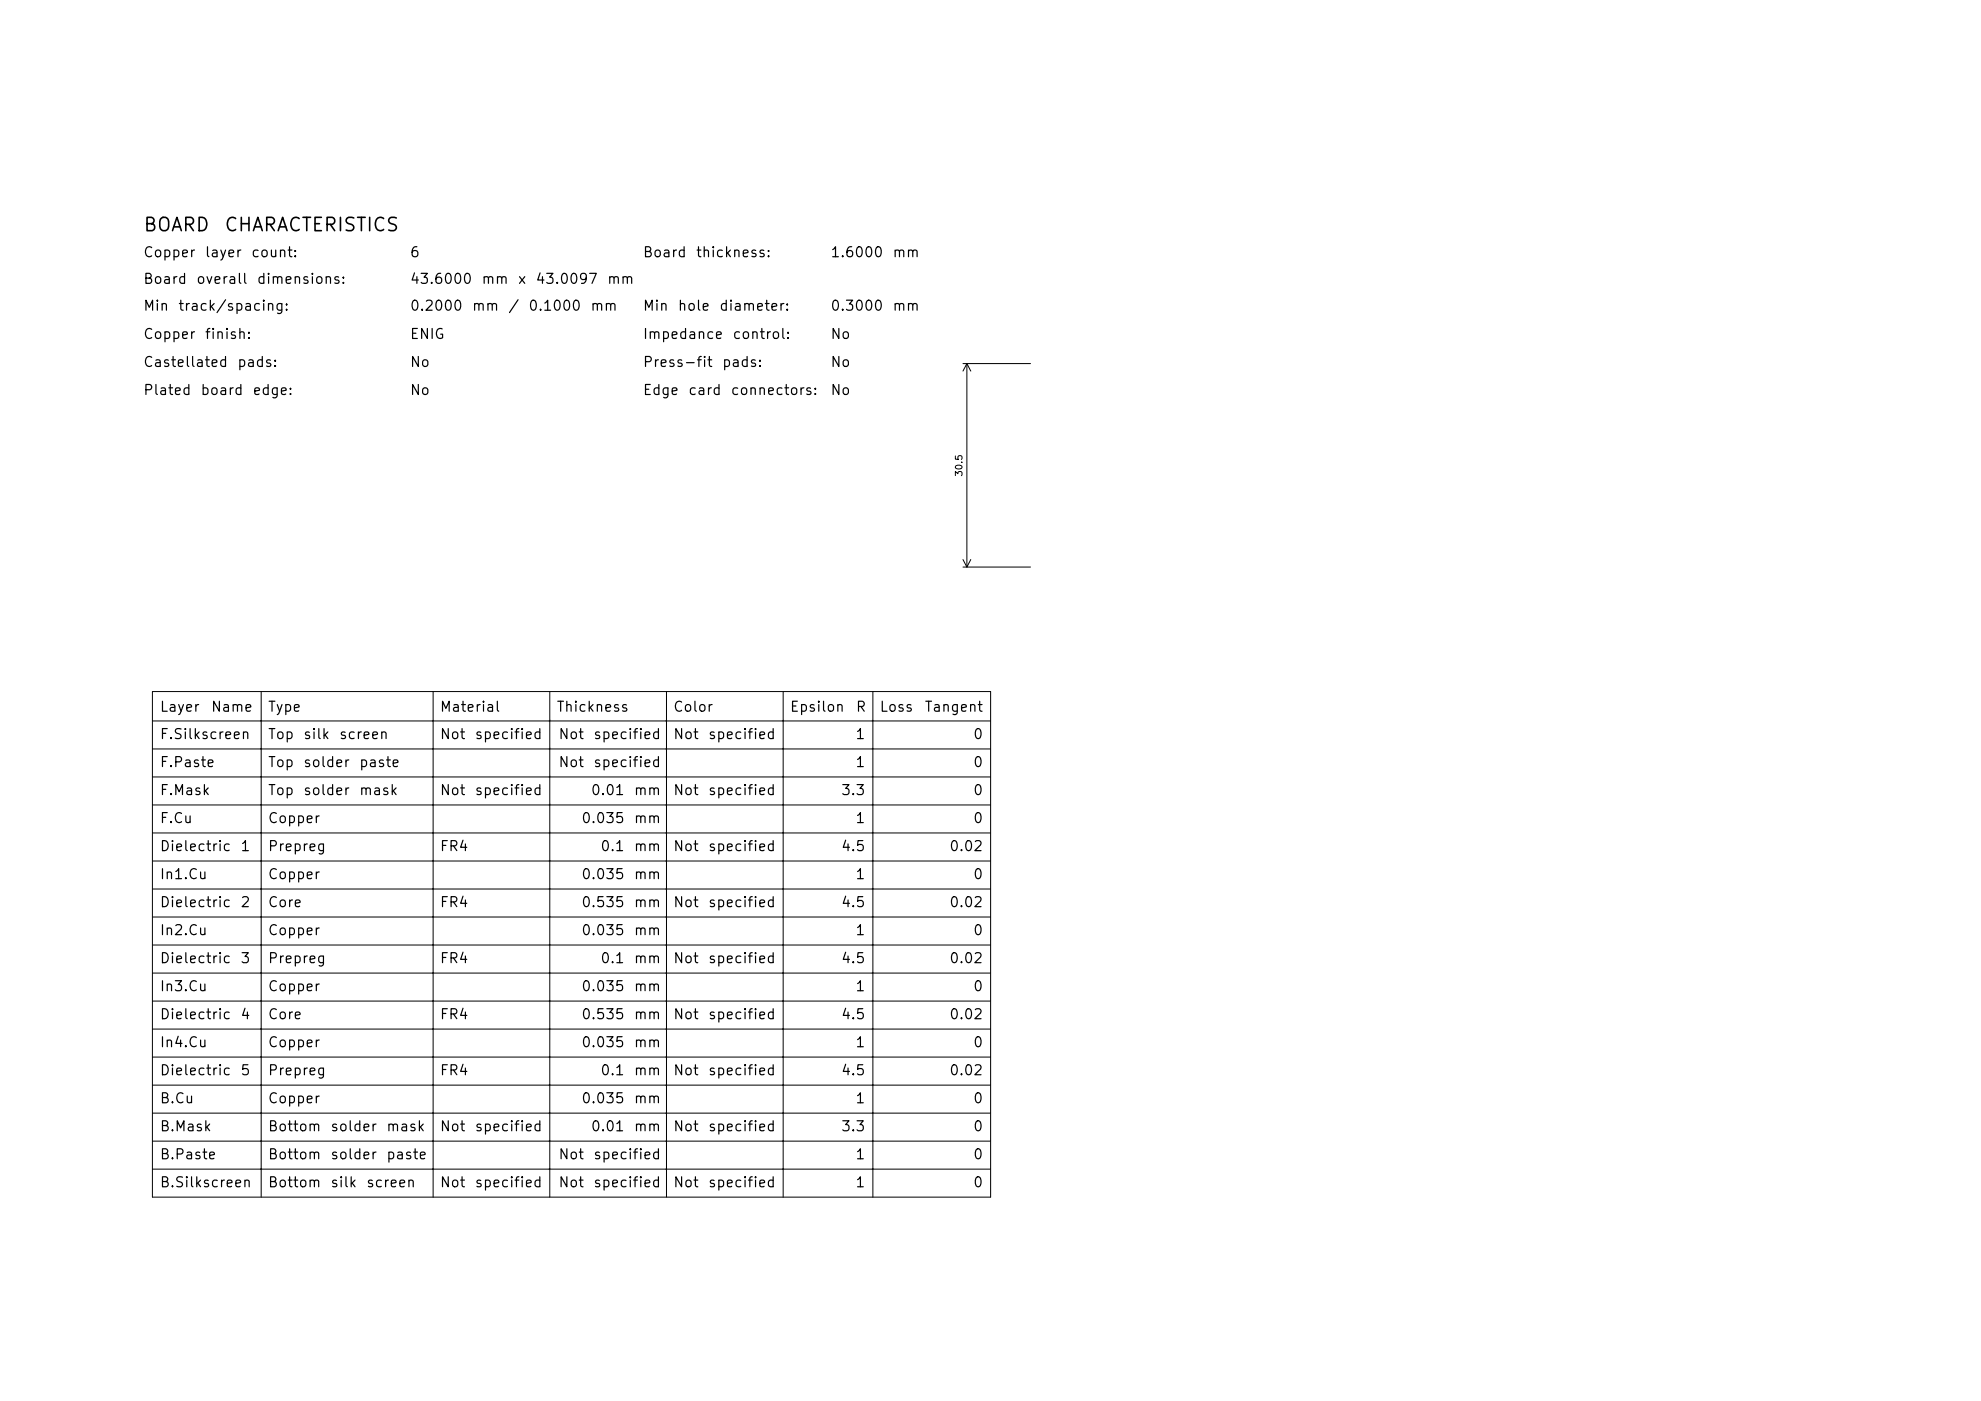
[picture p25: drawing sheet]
<svg xmlns="http://www.w3.org/2000/svg" width="297mm" height="210mm" viewBox="0 0 297 210" stroke-linecap="round" stroke-linejoin="round" font-family="sans-serif">
<defs><g id="words">
<g font-size="2">
<text x="21.4" y="35.2">BOARD</text>
<text x="33.5" y="35.2">CHARACTERISTICS</text>
</g>
<g font-size="1.5">
<text x="21.4" y="38.9">Copper</text>
<text x="30.6" y="38.9">layer</text>
<text x="37.5" y="38.9">count:</text>
<text x="61.4" y="38.9">6</text>
<text x="96.3" y="38.9">Board</text>
<text x="104.2" y="38.9">thickness:</text>
<text x="124.4" y="38.9">1.6000</text>
<text x="133.7" y="38.9">mm</text>
<text x="21.4" y="42.9">Board</text>
<text x="21.4" y="47">Min</text>
<text x="26.6" y="47">track/spacing:</text>
<text x="29.3" y="42.9">overall</text>
<text x="38.4" y="42.9">dimensions:</text>
<text x="61.4" y="42.9">43.6000</text>
<text x="61.4" y="47">0.2000</text>
<text x="70.7" y="47">mm</text>
<text x="72.1" y="42.9">mm</text>
<text x="76.1" y="47">/</text>
<text x="77.5" y="42.9">x</text>
<text x="79.1" y="47">0.1000</text>
<text x="80.2" y="42.9">43.0097</text>
<text x="88.4" y="47">mm</text>
<text x="90.9" y="42.9">mm</text>
<text x="96.3" y="47">Min</text>
<text x="101.5" y="47">hole</text>
<text x="107.7" y="47">diameter:</text>
<text x="124.4" y="47">0.3000</text>
<text x="133.7" y="47">mm</text>
<text x="21.4" y="51.2">Copper</text>
<text x="30.6" y="51.2">finish:</text>
<text x="61.4" y="51.2">ENIG</text>
<text x="96.3" y="51.2">Impedance</text>
<text x="109.7" y="51.2">control:</text>
<text x="124.4" y="51.2">No</text>
<text x="21.4" y="55.4">Castellated</text>
<text x="21.4" y="59.6">Plated</text>
<text x="30" y="59.6">board</text>
<text x="35.5" y="55.4">pads:</text>
<text x="37.8" y="59.6">edge:</text>
<text x="61.4" y="55.4">No</text>
<text x="61.4" y="59.6">No</text>
<text x="96.3" y="55.4">Press-fit</text>
<text x="96.3" y="59.6">Edge</text>
<text x="103.1" y="59.6">card</text>
<text x="108.1" y="55.4">pads:</text>
<text x="109.4" y="59.6">connectors:</text>
<text x="124.4" y="55.4">No</text>
<text x="124.4" y="59.6">No</text>
<text x="23.9" y="107.1">Layer</text>
<text x="31.5" y="107.1">Name</text>
<text x="40.1" y="107.1">Type</text>
<text x="65.8" y="107.1">Material</text>
<text x="83.3" y="107.1">Thickness</text>
<text x="100.8" y="107.1">Color</text>
<text x="118.3" y="107.1">Epsilon</text>
<text x="128.2" y="107.1">R</text>
<text x="131.8" y="107.1">Loss</text>
<text x="138.5" y="107.1">Tangent</text>
<text x="23.9" y="111.2">F.Silkscreen</text>
<text x="40.1" y="111.2">Top</text>
<text x="45.4" y="111.2">silk</text>
<text x="50.7" y="111.2">screen</text>
<text x="65.8" y="111.2">Not</text>
<text x="71.1" y="111.2">specified</text>
<text x="83.6" y="111.2">Not</text>
<text x="88.8" y="111.2">specified</text>
<text x="100.8" y="111.2">Not</text>
<text x="106.1" y="111.2">specified</text>
<text x="128.1" y="111.2">1</text>
<text x="145.8" y="111.2">0</text>
<text x="23.9" y="115.4">F.Paste</text>
<text x="23.9" y="119.6">F.Mask</text>
<text x="40.1" y="115.4">Top</text>
<text x="40.1" y="119.6">Top</text>
<text x="45.4" y="115.4">solder</text>
<text x="45.4" y="119.6">solder</text>
<text x="53.7" y="115.4">paste</text>
<text x="53.7" y="119.6">mask</text>
<text x="65.8" y="119.6">Not</text>
<text x="71.1" y="119.6">specified</text>
<text x="83.6" y="115.4">Not</text>
<text x="88.5" y="119.6">0.01</text>
<text x="88.8" y="115.4">specified</text>
<text x="94.9" y="119.6">mm</text>
<text x="100.8" y="119.6">Not</text>
<text x="106.1" y="119.6">specified</text>
<text x="126" y="119.6">3.3</text>
<text x="128.1" y="115.4">1</text>
<text x="145.8" y="115.4">0</text>
<text x="145.8" y="119.6">0</text>
<text x="23.9" y="123.8">F.Cu</text>
<text x="40.1" y="123.8">Copper</text>
<text x="87" y="123.8">0.035</text>
<text x="94.9" y="123.8">mm</text>
<text x="128.1" y="123.8">1</text>
<text x="145.8" y="123.8">0</text>
<text x="23.9" y="128">Dielectric</text>
<text x="35.9" y="128">1</text>
<text x="40.1" y="128">Prepreg</text>
<text x="65.8" y="128">FR4</text>
<text x="89.9" y="128">0.1</text>
<text x="94.9" y="128">mm</text>
<text x="100.8" y="128">Not</text>
<text x="106.1" y="128">specified</text>
<text x="126" y="128">4.5</text>
<text x="142.2" y="128">0.02</text>
<text x="23.9" y="132.2">In1.Cu</text>
<text x="23.9" y="136.4">Dielectric</text>
<text x="35.9" y="136.4">2</text>
<text x="40.1" y="132.2">Copper</text>
<text x="40.1" y="136.4">Core</text>
<text x="65.8" y="136.4">FR4</text>
<text x="87" y="132.2">0.035</text>
<text x="87" y="136.4">0.535</text>
<text x="94.9" y="132.2">mm</text>
<text x="94.9" y="136.4">mm</text>
<text x="100.8" y="136.4">Not</text>
<text x="106.1" y="136.4">specified</text>
<text x="126" y="136.4">4.5</text>
<text x="128.1" y="132.2">1</text>
<text x="142.2" y="136.4">0.02</text>
<text x="145.8" y="132.2">0</text>
<text x="23.9" y="140.6">In2.Cu</text>
<text x="40.1" y="140.6">Copper</text>
<text x="87" y="140.6">0.035</text>
<text x="94.9" y="140.6">mm</text>
<text x="128.1" y="140.6">1</text>
<text x="145.8" y="140.6">0</text>
<text x="23.9" y="144.8">Dielectric</text>
<text x="23.9" y="149">In3.Cu</text>
<text x="35.9" y="144.8">3</text>
<text x="40.1" y="144.8">Prepreg</text>
<text x="40.1" y="149">Copper</text>
<text x="65.8" y="144.8">FR4</text>
<text x="87" y="149">0.035</text>
<text x="89.9" y="144.8">0.1</text>
<text x="94.9" y="144.8">mm</text>
<text x="94.9" y="149">mm</text>
<text x="100.8" y="144.8">Not</text>
<text x="106.1" y="144.8">specified</text>
<text x="126" y="144.8">4.5</text>
<text x="128.1" y="149">1</text>
<text x="142.2" y="144.8">0.02</text>
<text x="145.8" y="149">0</text>
<text x="23.9" y="153.2">Dielectric</text>
<text x="35.9" y="153.2">4</text>
<text x="40.1" y="153.2">Core</text>
<text x="65.8" y="153.2">FR4</text>
<text x="87" y="153.2">0.535</text>
<text x="94.9" y="153.2">mm</text>
<text x="100.8" y="153.2">Not</text>
<text x="106.1" y="153.2">specified</text>
<text x="126" y="153.2">4.5</text>
<text x="142.2" y="153.2">0.02</text>
<text x="23.9" y="157.4">In4.Cu</text>
<text x="23.9" y="161.6">Dielectric</text>
<text x="35.9" y="161.6">5</text>
<text x="40.1" y="157.4">Copper</text>
<text x="40.1" y="161.6">Prepreg</text>
<text x="65.8" y="161.6">FR4</text>
<text x="87" y="157.4">0.035</text>
<text x="89.9" y="161.6">0.1</text>
<text x="94.9" y="157.4">mm</text>
<text x="94.9" y="161.6">mm</text>
<text x="100.8" y="161.6">Not</text>
<text x="106.1" y="161.6">specified</text>
<text x="126" y="161.6">4.5</text>
<text x="128.1" y="157.4">1</text>
<text x="142.2" y="161.6">0.02</text>
<text x="145.8" y="157.4">0</text>
<text x="23.9" y="165.8">B.Cu</text>
<text x="40.1" y="165.8">Copper</text>
<text x="87" y="165.8">0.035</text>
<text x="94.9" y="165.8">mm</text>
<text x="128.1" y="165.8">1</text>
<text x="145.8" y="165.8">0</text>
<text x="23.9" y="170">B.Mask</text>
<text x="40.1" y="170">Bottom</text>
<text x="49.4" y="170">solder</text>
<text x="57.8" y="170">mask</text>
<text x="65.8" y="170">Not</text>
<text x="71.1" y="170">specified</text>
<text x="88.5" y="170">0.01</text>
<text x="94.9" y="170">mm</text>
<text x="100.8" y="170">Not</text>
<text x="106.1" y="170">specified</text>
<text x="126" y="170">3.3</text>
<text x="145.8" y="170">0</text>
<text x="23.9" y="174.2">B.Paste</text>
<text x="23.9" y="178.3">B.Silkscreen</text>
<text x="40.1" y="174.2">Bottom</text>
<text x="40.1" y="178.3">Bottom</text>
<text x="49.4" y="174.2">solder</text>
<text x="49.4" y="178.3">silk</text>
<text x="54.8" y="178.3">screen</text>
<text x="57.8" y="174.2">paste</text>
<text x="65.8" y="178.3">Not</text>
<text x="71.1" y="178.3">specified</text>
<text x="83.6" y="174.2">Not</text>
<text x="83.6" y="178.3">Not</text>
<text x="88.8" y="174.2">specified</text>
<text x="88.8" y="178.3">specified</text>
<text x="100.8" y="178.3">Not</text>
<text x="106.1" y="178.3">specified</text>
<text x="128.1" y="174.2">1</text>
<text x="128.1" y="178.3">1</text>
<text x="145.8" y="174.2">0</text>
<text x="145.8" y="178.3">0</text>
</g>
<text font-size="1" x="144.5" y="71.5" transform="rotate(-90 144.5 71.5)">30.5</text>
</g></defs>
<g fill="none" stroke="#000" stroke-width=".15">
<path d="M144.4 54.5h10.1M145 54.5v30.5M145 54.5l.5 1.1M145 54.5l-.6 1.1M144.4 85h10.1M144.4 83.9l.6 1.1M145.5 83.9l-.5 1.1M22.9 108.1h125.6M22.9 112.3h125.6M22.9 116.5h125.6M22.9 103.7h125.6v75.7h-125.6zM39.2 103.7v75.7"/>
<path d="M64.9 103.7v75.7M82.4 103.7v75.7M99.9 103.7v75.7M117.4 103.7v75.7M130.9 103.7v75.7M22.9 120.7h125.6M22.9 124.9h125.6M22.9 129.1h125.6M22.9 133.3h125.6M22.9 137.5h125.6M22.9 141.7h125.6M22.9 145.9h125.6"/>
<path d="M22.9 150.1h125.6M22.9 154.3h125.6M22.9 158.5h125.6M22.9 162.7h125.6M22.9 166.9h125.6M22.9 171.1h125.6M22.9 175.3h125.6"/>
</g>
<use href="#words"/>
</svg>
